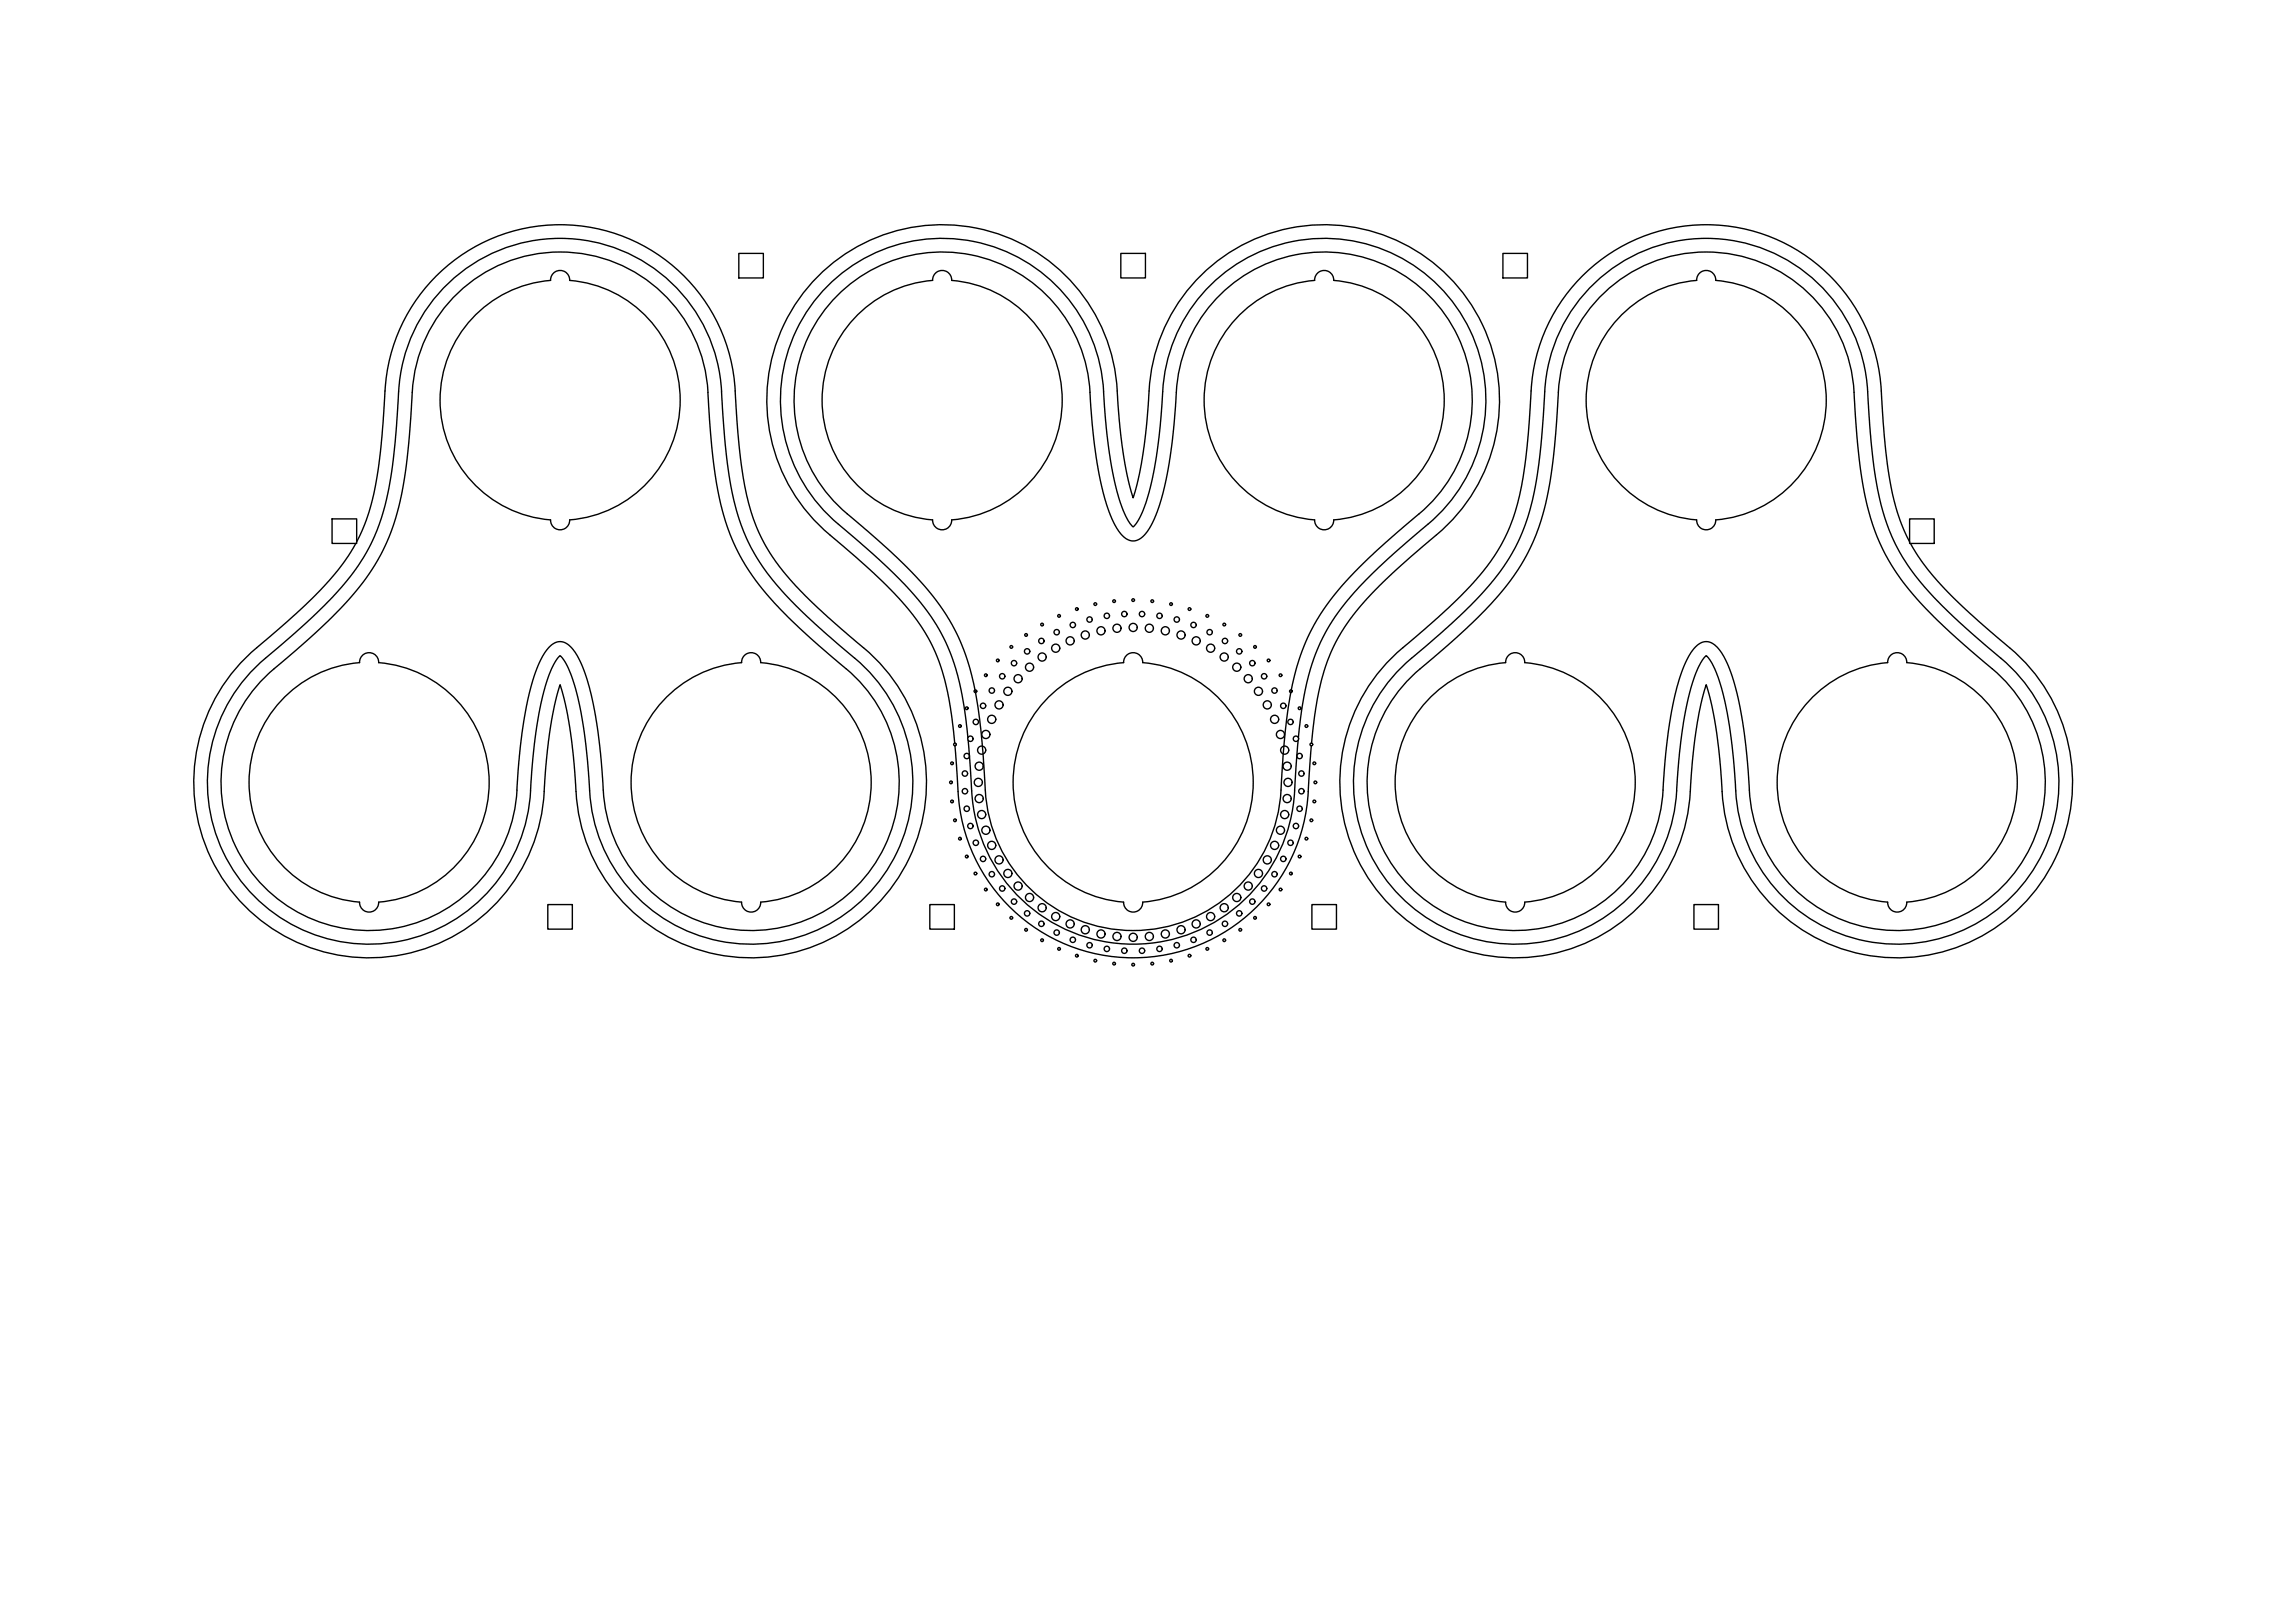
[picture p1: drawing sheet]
<svg xmlns="http://www.w3.org/2000/svg" width="841mm" height="594mm" viewBox="0 0 841 594" stroke-linecap="round" stroke-linejoin="round" font-family="sans-serif">
<!-- layer: Visible -->
<g fill="none" stroke="#000" stroke-width=".51">
<path d="M270.7 92.8h9v9h-9zM410.7 92.8h9.1v9h-9.1zM550.8 92.8h9v9h-9zM167.9 107.2a54.3 54.3 0 0 1 59.2-10.3 54.3 54.3 0 0 1 32.5 50.6l1.4 17.8 2 13.9 1.2 5.8 1.7 6.1 1.8 5.1 2.1 4.7 3.2 5.9 3 4.5 3.4 4.4 4.3 5.1 9.3 9.2 14.1 12.5a54.4 54.4 0 0 1-7.8 92.7 54.4 54.4 0 0 1-78.5-50l-.7-9.3-1.4-10.9-1.7-9.2-1.9-7.2-2.1-5.6-2.3-4.2-2.5-2.7-1.7-.9-1.2-.2-1.4 .2-1.6 .9-2.2 2.3-2.3 4-2.1 5.4-2.2 8-1.6 8.6-1.3 9.4-.8 9.8a61.9 61.9 0 0 1-8.3 31.3 54.3 54.3 0 0 1-83.2 11.4 54.3 54.3 0 0 1 5.1-83.8l14.1-12.5 9.2-9.2 7.3-8.9 5.7-9 2.8-6 1.6-4.3 2.9-10.8 2.2-13.5 1.5-18.4a100.8 100.8 0 0 1 2-16.7 54.1 54.1 0 0 1 15.2-26zM174.8 114.8a43.9 43.9 0 0 1 27-12.1 3.5 3.5 0 0 1 3.5-3.6 3.5 3.5 0 0 1 3.5 3.6 44 44 0 0 1 40.5 43.9 44 44 0 0 1-40.5 43.8 3.5 3.5 0 0 1-3.5 3.6 3.5 3.5 0 0 1-3.5-3.6 44 44 0 0 1-38-29.1 44 44 0 0 1 11-46.5zM306.7 108.4a54.4 54.4 0 0 1 59.9-11.7 54.4 54.4 0 0 1 33.1 51.2l.9 10.7 1.4 10.8 1.6 8.5 2 7 1.8 4.9 2.5 4.7 2.6 2.7 1.4 .7 1.2 .2 1.5-.2 1.4-.7 2.6-2.7 2.5-4.7 1.8-4.9 1.9-7 1.7-8.5 1.2-8.6 1-11.3a58.7 58.7 0 0 1 13.5-38.4 54.3 54.3 0 0 1 81.1-1.2 54.3 54.3 0 0 1-8.2 80.7l-13.4 11.8-10.5 10.6-7.2 8.8-3.3 5.1-2.5 4.6-2.2 4.8-1.8 5-2.9 10.9-2.2 14.6-1.3 16.4a102.4 102.4 0 0 1-1.9 16.7 54.3 54.3 0 0 1-59.9 40.4 54.3 54.3 0 0 1-47.1-54.6l-1.5-18.9-1.9-12.9-1.4-6.6-1.8-6-1.8-5-2.2-4.8-2.5-4.6-3.3-5.1-7.2-8.8-10.5-10.6-13.4-11.8a54.5 54.5 0 0 1-6.7-82.2zM314.8 114.8a43.9 43.9 0 0 1 27-12.1 3.5 3.5 0 0 1 3.5-3.6 3.5 3.5 0 0 1 3.5 3.6 44 44 0 0 1 40.5 43.9 44 44 0 0 1-40.5 43.8 3.5 3.5 0 0 1-3.5 3.6 3.5 3.5 0 0 1-3.5-3.6 44 44 0 0 1-38-29.1 44 44 0 0 1 11-46.5zM454.8 114.8a43.9 43.9 0 0 1 27-12.1 3.5 3.5 0 0 1 3.5-3.6 3.5 3.5 0 0 1 3.5 3.6 44 44 0 0 1 40.5 43.9 44 44 0 0 1-40.5 43.8 3.5 3.5 0 0 1-3.5 3.6 3.5 3.5 0 0 1-3.5-3.6 44 44 0 0 1-38-29.1 44 44 0 0 1 11-46.5zM584.5 103.6a59.3 59.3 0 0 1 64.5-11.4 59.3 59.3 0 0 1 35.6 55l1.5 18.6 1.9 13.3 2.7 10.5 1.7 4.7 2.2 5.1 2.4 4.2 3.1 4.8 7.3 9 9 9 12.1 10.7a64.1 64.1 0 0 1 22.9 30.7 59.3 59.3 0 0 1-47.3 77.3 59.3 59.3 0 0 1-68.3-59.6l-1.3-14.4-2.2-13.1-1.3-5.7-1.5-4.6-2-4.4-1.4-2.3a.72 .72 0 0 0-.5-.7 .72 .72 0 0 0-.8 .2l-1.6 2.4-1.7 3.6-2.9 9.8-2.2 12-1.7 16.5a60.4 60.4 0 0 1-29.4 52.8 59.3 59.3 0 0 1-79.6-18.5 59.3 59.3 0 0 1 14.4-80.4l14.7-13 8.3-8.3 6.5-7.8 3.2-4.8 2.8-4.8 2.3-5 1.7-4.7 2.7-10.4 1.9-12.2 1.5-18.1a107.1 107.1 0 0 1 2.1-17.6 59.1 59.1 0 0 1 16.7-28.4zM594.8 114.8a43.9 43.9 0 0 1 27-12.1 3.5 3.5 0 0 1 3.5-3.6 3.5 3.5 0 0 1 3.4 3.6 44 44 0 0 1 40.5 43.9 44 44 0 0 1-40.4 43.8 3.5 3.5 0 0 1-3.5 3.6 3.5 3.5 0 0 1-3.5-3.6 44 44 0 0 1-38-29.1 44 44 0 0 1 11-46.5zM146.1 143.5l-1.3 18.2-1 8.8-1.3 8.6-2.7 10.5-1.7 4.7-2.2 5.1-2.4 4.2-3.1 4.8-7.3 9-9 9-13.1 11.5a60 60 0 0 0-22.7 64.9 59.4 59.4 0 0 0 65.7 42.4 59.4 59.4 0 0 0 50.7-59.7l1.4-15 2.1-12.5 1.5-6.4 1.4-4.2 1.7-3.7 1.6-2.7a.72 .72 0 0 1 .5-.7 .72 .72 0 0 1 .8 .2l1.9 3 1.5 3.3 2 5.9 1.4 6.2 2.1 13.4 1.5 17.4M146.1 143.5a59.3 59.3 0 0 1 61.1-56.2 59.3 59.3 0 0 1 57.4 59.9l1.3 16.6 2 14.5 2.8 11.3 3.6 9.1 2.7 4.9 2.7 4.2 6.6 8.4 9.4 9.5 12.8 11.4a63.9 63.9 0 0 1 23 30.7 59.3 59.3 0 0 1-45.2 77 59.3 59.3 0 0 1-70.2-55.2"/>
<path d="M404.4 143.5l1.3 16.2 2.4 15 1.1 5 1.8 5.8 1.6 3.8 1.8 2.8a.77 .77 0 0 0 1.1 .6l1.7-2.3 1.7-3.5 1.3-3.6 1.8-6.9 2.3-13.3 1.5-14.8a60.3 60.3 0 0 1 32.3-54.4 59.3 59.3 0 0 1 77.7 21.8 59.3 59.3 0 0 1-15.9 79.1l-11.5 10.1-9.3 9.1-7.3 8.4-5.2 7.7-4 8.1-3 8.9-2.4 11.7-1.4 11.4M404.4 143.5a59.3 59.3 0 0 0-87.7-48.9 59.3 59.3 0 0 0-6.1 100.2l11.5 10.1 9.3 9.1 7.3 8.4 5.2 7.7 4 8.1 3 8.9 2.4 11.7 1.4 11.4M121.7 190h9v9h-9zM130.7 198.5l3.5-7.9 3-10.6 2.2-14.1 1.4-17.6a65.3 65.3 0 0 1 29.6-55.7 64.4 64.4 0 0 1 99.2 54.3l1.2 16.4 2 14.1 2.4 10 2 5.7 1.9 4 2.5 4.5 2.5 3.9 6.5 7.9 9.2 9.3 12 10.6a68.7 68.7 0 0 1 24.4 32.9 64.3 64.3 0 0 1-51.1 83.9 64.3 64.3 0 0 1-74.3-64.4l-.8-9.9-1.2-9.4-1.7-8.8-1.8-6.8-2 7.3-1.5 7.7-1.2 9.3-.8 9a72 72 0 0 1-9.8 36.1 64.3 64.3 0 0 1-98.5 13.4 64.3 64.3 0 0 1 6.1-99.3l11-9.6 9.3-9 7.8-9.3 4.7-7.4M699.8 198.5l-3.5-7.9-3-10.6-2.2-14.1-1.4-17.6a64.7 64.7 0 0 0-60.2-65.9 64.6 64.6 0 0 0-68.7 65.7l-1.2 15.2-2 14.9-2.3 9.2-2 5.7-1.9 4-2.5 4.5-2.5 3.9-6.5 7.9-9.2 9.3-12.9 11.4a64.4 64.4 0 0 0-23.5 72.8 64.4 64.4 0 0 0 62.8 43.9 64.6 64.6 0 0 0 62.6-65.1l1-12.1 1.3-9 1.4-7 1.8-6.8 2 7.3 1.5 7.7 1.2 9.3 1 10.6a64.4 64.4 0 0 0 93.3 58.2 64.4 64.4 0 0 0 8.7-109.6l-11-9.6-9.3-9-7.8-9.3-4.7-7.4M699.8 190h9v9h-9zM104.8 254.8a43.9 43.9 0 0 1 27-12.1 3.5 3.5 0 0 1 3.5-3.7 3.5 3.5 0 0 1 3.5 3.7 44 44 0 0 1 40.5 43.9 44 44 0 0 1-40.5 43.8 3.5 3.5 0 0 1-3.5 3.7 3.5 3.5 0 0 1-3.5-3.7 44 44 0 0 1-38-29.1 44 44 0 0 1 11-46.5zM244.8 254.8a43.9 43.9 0 0 1 27-12.1 3.5 3.5 0 0 1 3.5-3.7 3.5 3.5 0 0 1 3.5 3.7 44 44 0 0 1 40.5 43.9 44 44 0 0 1-40.5 43.8 3.5 3.5 0 0 1-3.5 3.7 3.5 3.5 0 0 1-3.5-3.7 44 44 0 0 1-38-29.1 44 44 0 0 1 11-46.5zM384.8 254.8a43.9 43.9 0 0 1 27-12.1 3.5 3.5 0 0 1 3.5-3.7 3.5 3.5 0 0 1 3.5 3.7 44 44 0 0 1 40.5 43.9 44 44 0 0 1-40.5 43.8 3.5 3.5 0 0 1-3.5 3.7 3.5 3.5 0 0 1-3.5-3.7 44 44 0 0 1-38-29.1 44 44 0 0 1 11-46.5zM524.8 254.8a43.9 43.9 0 0 1 27-12.1 3.5 3.5 0 0 1 3.5-3.7 3.5 3.5 0 0 1 3.5 3.7 44 44 0 0 1 40.4 43.9 44 44 0 0 1-40.4 43.8 3.5 3.5 0 0 1-3.5 3.7 3.5 3.5 0 0 1-3.5-3.7 44 44 0 0 1-38-29.1 44 44 0 0 1 11-46.5zM664.8 254.8a43.9 43.9 0 0 1 27-12.1 3.5 3.5 0 0 1 3.5-3.7 3.5 3.5 0 0 1 3.4 3.7 44 44 0 0 1 40.5 43.9 44 44 0 0 1-40.4 43.8 3.5 3.5 0 0 1-3.5 3.7 3.5 3.5 0 0 1-3.5-3.7 44 44 0 0 1-38-29.1 44 44 0 0 1 11-46.5zM349.9 272.2l-1.6-13-2.1-10-2.3-7.5-2-4.7-2.1-3.9-5.2-7.8-6.6-7.6-7.8-7.8-11.3-9.9a69.3 69.3 0 0 1-25.6-36.4 64.3 64.3 0 0 1 53.8-80.8 64.3 64.3 0 0 1 72.6 64.6l1 11.4 1.2 9.1 1.6 8.1 1.7 6.4 1.8-6.4 1.6-8.1 1.2-9.1 1-11.4a64.4 64.4 0 0 1 93.2-58.3 64.4 64.4 0 0 1 9.1 109.6l-12.8 11.2-7.8 7.8-6.6 7.6-5.2 7.8-2.1 3.9-2 4.7-2.3 7.5-2.1 10-1.6 13"/>
<path d="M349.9 273.2l.9 11.1a107.4 107.4 0 0 0 2.2 18 64.3 64.3 0 0 0 70.8 47.9 64.3 64.3 0 0 0 55.9-64.8l.8-12.2M354.8 271.2l.9 12.3a104.5 104.5 0 0 0 2.1 17.6 59.3 59.3 0 0 0 63.2 44.4 59.3 59.3 0 0 0 53.4-55.9M475.7 271.2l-1.3 18.5M641.1 289.4l-.7-10.5-1.2-10.6-1.7-9.8-1.8-7.7-2.3-6.8-2.4-4.7-2.5-3-2.4-1.2-1.2-.1-1.4 .4-1.5 .9-1.4 1.5-2.5 3.9-2.4 6.1-1.9 6.9-1.6 7.8-1.5 11.3-1 10.6a56.7 56.7 0 0 1-15.4 39.8 54.3 54.3 0 0 1-80-2.1 54.3 54.3 0 0 1 9-79.6l14.2-12.5 9.3-9.2 4.3-5.1 3.4-4.4 2.9-4.5 2.6-4.5 2.2-4.8 1.9-4.9 2.9-10.8 2.3-14.5 1.4-17.4a108.8 108.8 0 0 1 1.9-16.7 54.3 54.3 0 0 1 59.9-40.4 54.3 54.3 0 0 1 47.1 54.7l1.7 20.8 1.8 11.8 1.3 5.7 1.8 6.1 1.8 5 2.2 4.7 2.9 5.2 3.3 5.1 7.3 8.9 9.3 9.2 14.1 12.5a54.3 54.3 0 0 1-5.9 91.7 54.3 54.3 0 0 1-80.1-44.8M200.7 331.3h9v9h-9zM340.7 331.3h9v9h-9zM480.8 331.3h9v9h-9zM620.8 331.3h9v9h-9z"/>
<circle cx="415.3" cy="219.8" r=".5"/>
<circle cx="370.6" cy="236.9" r=".5"/>
<circle cx="376" cy="232.6" r=".5"/>
<circle cx="376.4" cy="238.6" r=".98"/>
<circle cx="381.6" cy="234.8" r=".98"/>
<circle cx="381.9" cy="228.8" r=".5"/>
<circle cx="386.9" cy="237.4" r="1.49"/>
<circle cx="387.2" cy="231.5" r=".98"/>
<circle cx="388.1" cy="225.6" r=".5"/>
<circle cx="392.2" cy="234.7" r="1.49"/>
<circle cx="393.1" cy="228.9" r=".98"/>
<circle cx="394.6" cy="223.1" r=".5"/>
<circle cx="397.7" cy="232.6" r="1.49"/>
<circle cx="399.3" cy="226.9" r=".98"/>
<circle cx="401.4" cy="221.3" r=".5"/>
<circle cx="403.5" cy="231" r="1.49"/>
<circle cx="405.6" cy="225.6" r=".98"/>
<circle cx="408.3" cy="220.2" r=".5"/>
<circle cx="409.3" cy="230.1" r="1.49"/>
<circle cx="412" cy="224.9" r=".98"/>
<circle cx="415.3" cy="229.8" r="1.49"/>
<circle cx="418.5" cy="224.9" r=".98"/>
<circle cx="421.2" cy="230.1" r="1.49"/>
<circle cx="422.2" cy="220.2" r=".5"/>
<circle cx="424.9" cy="225.6" r=".98"/>
<circle cx="427" cy="231" r="1.49"/>
<circle cx="429.1" cy="221.3" r=".5"/>
<circle cx="431.2" cy="226.9" r=".98"/>
<circle cx="432.8" cy="232.6" r="1.49"/>
<circle cx="435.9" cy="223.1" r=".5"/>
<circle cx="437.4" cy="228.9" r=".98"/>
<circle cx="438.4" cy="234.7" r="1.49"/>
<circle cx="442.4" cy="225.6" r=".5"/>
<circle cx="443.3" cy="231.5" r=".98"/>
<circle cx="443.6" cy="237.4" r="1.49"/>
<circle cx="448.6" cy="228.8" r=".5"/>
<circle cx="448.9" cy="234.8" r=".98"/>
<circle cx="454.1" cy="238.6" r=".98"/>
<circle cx="454.5" cy="232.6" r=".5"/>
<circle cx="459.9" cy="236.9" r=".5"/>
<circle cx="354.3" cy="259.4" r=".5"/>
<circle cx="357.5" cy="253.2" r=".5"/>
<circle cx="360.2" cy="258.5" r=".98"/>
<circle cx="361.3" cy="247.3" r=".5"/>
<circle cx="363.5" cy="252.9" r=".98"/>
<circle cx="365.6" cy="241.9" r=".5"/>
<circle cx="366.1" cy="258.2" r="1.49"/>
<circle cx="367.3" cy="247.7" r=".98"/>
<circle cx="369.3" cy="253.2" r="1.49"/>
<circle cx="371.6" cy="242.9" r=".98"/>
<circle cx="373.1" cy="248.6" r="1.49"/>
<circle cx="377.3" cy="244.4" r="1.49"/>
<circle cx="381.9" cy="240.6" r="1.49"/>
<circle cx="448.6" cy="240.6" r="1.49"/>
<circle cx="453.2" cy="244.4" r="1.49"/>
<circle cx="457.4" cy="248.6" r="1.49"/>
<circle cx="458.9" cy="242.9" r=".98"/>
<circle cx="461.2" cy="253.2" r="1.49"/>
<circle cx="463.2" cy="247.7" r=".98"/>
<circle cx="464.4" cy="258.2" r="1.49"/>
<circle cx="464.9" cy="241.9" r=".5"/>
<circle cx="467.1" cy="252.9" r=".98"/>
<circle cx="469.3" cy="247.3" r=".5"/>
<circle cx="470.3" cy="258.5" r=".98"/>
<circle cx="473.1" cy="253.2" r=".5"/>
<circle cx="476.2" cy="259.4" r=".5"/>
<circle cx="348.9" cy="279.6" r=".5"/>
<circle cx="350" cy="272.7" r=".5"/>
<circle cx="351.8" cy="265.9" r=".5"/>
<circle cx="354.3" cy="276.9" r=".98"/>
<circle cx="355.6" cy="270.6" r=".98"/>
<circle cx="357.6" cy="264.4" r=".98"/>
<circle cx="359.7" cy="274.7" r="1.49"/>
<circle cx="361.3" cy="269" r="1.49"/>
<circle cx="363.4" cy="263.5" r="1.49"/>
<circle cx="467.1" cy="263.5" r="1.49"/>
<circle cx="469.2" cy="269" r="1.49"/>
<circle cx="470.8" cy="274.7" r="1.49"/>
<circle cx="472.9" cy="264.4" r=".98"/>
<circle cx="474.9" cy="270.6" r=".98"/>
<circle cx="476.2" cy="276.9" r=".98"/>
<circle cx="478.7" cy="265.9" r=".5"/>
<circle cx="480.6" cy="272.7" r=".5"/>
<circle cx="481.6" cy="279.6" r=".5"/>
<circle cx="348.5" cy="286.6" r=".5"/>
<circle cx="348.9" cy="293.5" r=".5"/>
<circle cx="353.6" cy="289.8" r=".98"/>
<circle cx="353.6" cy="283.3" r=".98"/>
<circle cx="354.3" cy="296.2" r=".98"/>
<circle cx="358.5" cy="286.6" r="1.49"/>
<circle cx="358.8" cy="292.5" r="1.49"/>
<circle cx="358.8" cy="280.6" r="1.49"/>
<circle cx="359.7" cy="298.3" r="1.49"/>
<circle cx="470.8" cy="298.3" r="1.49"/>
<circle cx="471.7" cy="292.5" r="1.49"/>
<circle cx="471.7" cy="280.6" r="1.49"/>
<circle cx="472" cy="286.6" r="1.49"/>
<circle cx="476.2" cy="296.2" r=".98"/>
<circle cx="476.9" cy="283.3" r=".98"/>
<circle cx="476.9" cy="289.8" r=".98"/>
<circle cx="481.6" cy="293.5" r=".5"/>
<circle cx="482" cy="286.6" r=".5"/>
<circle cx="350" cy="300.4" r=".5"/>
<circle cx="351.8" cy="307.2" r=".5"/>
<circle cx="354.3" cy="313.7" r=".5"/>
<circle cx="355.6" cy="302.5" r=".98"/>
<circle cx="357.5" cy="319.9" r=".5"/>
<circle cx="357.6" cy="308.7" r=".98"/>
<circle cx="360.2" cy="314.6" r=".98"/>
<circle cx="361.3" cy="304.1" r="1.49"/>
<circle cx="363.4" cy="309.6" r="1.49"/>
<circle cx="366.1" cy="314.9" r="1.49"/>
<circle cx="369.3" cy="319.9" r="1.49"/>
<circle cx="461.2" cy="319.9" r="1.49"/>
<circle cx="464.4" cy="314.9" r="1.49"/>
<circle cx="467.1" cy="309.6" r="1.49"/>
<circle cx="469.2" cy="304.1" r="1.49"/>
<circle cx="470.3" cy="314.6" r=".98"/>
<circle cx="472.9" cy="308.7" r=".98"/>
<circle cx="473.1" cy="319.9" r=".5"/>
<circle cx="474.9" cy="302.5" r=".98"/>
<circle cx="476.2" cy="313.7" r=".5"/>
<circle cx="478.7" cy="307.2" r=".5"/>
<circle cx="480.6" cy="300.4" r=".5"/>
<circle cx="361.3" cy="325.8" r=".5"/>
<circle cx="363.5" cy="320.2" r=".98"/>
<circle cx="365.6" cy="331.2" r=".5"/>
<circle cx="367.3" cy="325.4" r=".98"/>
<circle cx="370.6" cy="336.2" r=".5"/>
<circle cx="371.6" cy="330.2" r=".98"/>
<circle cx="373.1" cy="324.5" r="1.49"/>
<circle cx="376.4" cy="334.5" r=".98"/>
<circle cx="377.3" cy="328.7" r="1.49"/>
<circle cx="381.6" cy="338.4" r=".98"/>
<circle cx="381.9" cy="332.5" r="1.49"/>
<circle cx="386.9" cy="335.7" r="1.49"/>
<circle cx="392.2" cy="338.4" r="1.49"/>
<circle cx="438.4" cy="338.4" r="1.49"/>
<circle cx="443.6" cy="335.7" r="1.49"/>
<circle cx="448.6" cy="332.5" r="1.49"/>
<circle cx="448.9" cy="338.4" r=".98"/>
<circle cx="453.2" cy="328.7" r="1.49"/>
<circle cx="454.1" cy="334.5" r=".98"/>
<circle cx="457.4" cy="324.5" r="1.49"/>
<circle cx="458.9" cy="330.2" r=".98"/>
<circle cx="459.9" cy="336.2" r=".5"/>
<circle cx="463.2" cy="325.4" r=".98"/>
<circle cx="464.9" cy="331.2" r=".5"/>
<circle cx="467.1" cy="320.2" r=".98"/>
<circle cx="469.3" cy="325.8" r=".5"/>
<circle cx="376" cy="340.6" r=".5"/>
<circle cx="381.9" cy="344.4" r=".5"/>
<circle cx="387.2" cy="341.6" r=".98"/>
<circle cx="388.1" cy="347.5" r=".5"/>
<circle cx="393.1" cy="344.2" r=".98"/>
<circle cx="394.6" cy="350" r=".5"/>
<circle cx="397.7" cy="340.5" r="1.49"/>
<circle cx="399.3" cy="346.2" r=".98"/>
<circle cx="401.4" cy="351.9" r=".5"/>
<circle cx="403.5" cy="342.1" r="1.49"/>
<circle cx="405.6" cy="347.5" r=".98"/>
<circle cx="408.3" cy="352.9" r=".5"/>
<circle cx="409.3" cy="343" r="1.49"/>
<circle cx="412" cy="348.2" r=".98"/>
<circle cx="415.3" cy="343.3" r="1.49"/>
<circle cx="415.3" cy="353.3" r=".5"/>
<circle cx="418.5" cy="348.2" r=".98"/>
<circle cx="421.2" cy="343" r="1.49"/>
<circle cx="422.2" cy="352.9" r=".5"/>
<circle cx="424.9" cy="347.5" r=".98"/>
<circle cx="427" cy="342.1" r="1.49"/>
<circle cx="429.1" cy="351.9" r=".5"/>
<circle cx="431.2" cy="346.2" r=".98"/>
<circle cx="432.8" cy="340.5" r="1.49"/>
<circle cx="435.9" cy="350" r=".5"/>
<circle cx="437.4" cy="344.2" r=".98"/>
<circle cx="442.4" cy="347.5" r=".5"/>
<circle cx="443.3" cy="341.6" r=".98"/>
<circle cx="448.6" cy="344.4" r=".5"/>
<circle cx="454.5" cy="340.6" r=".5"/>
</g>
</svg>
